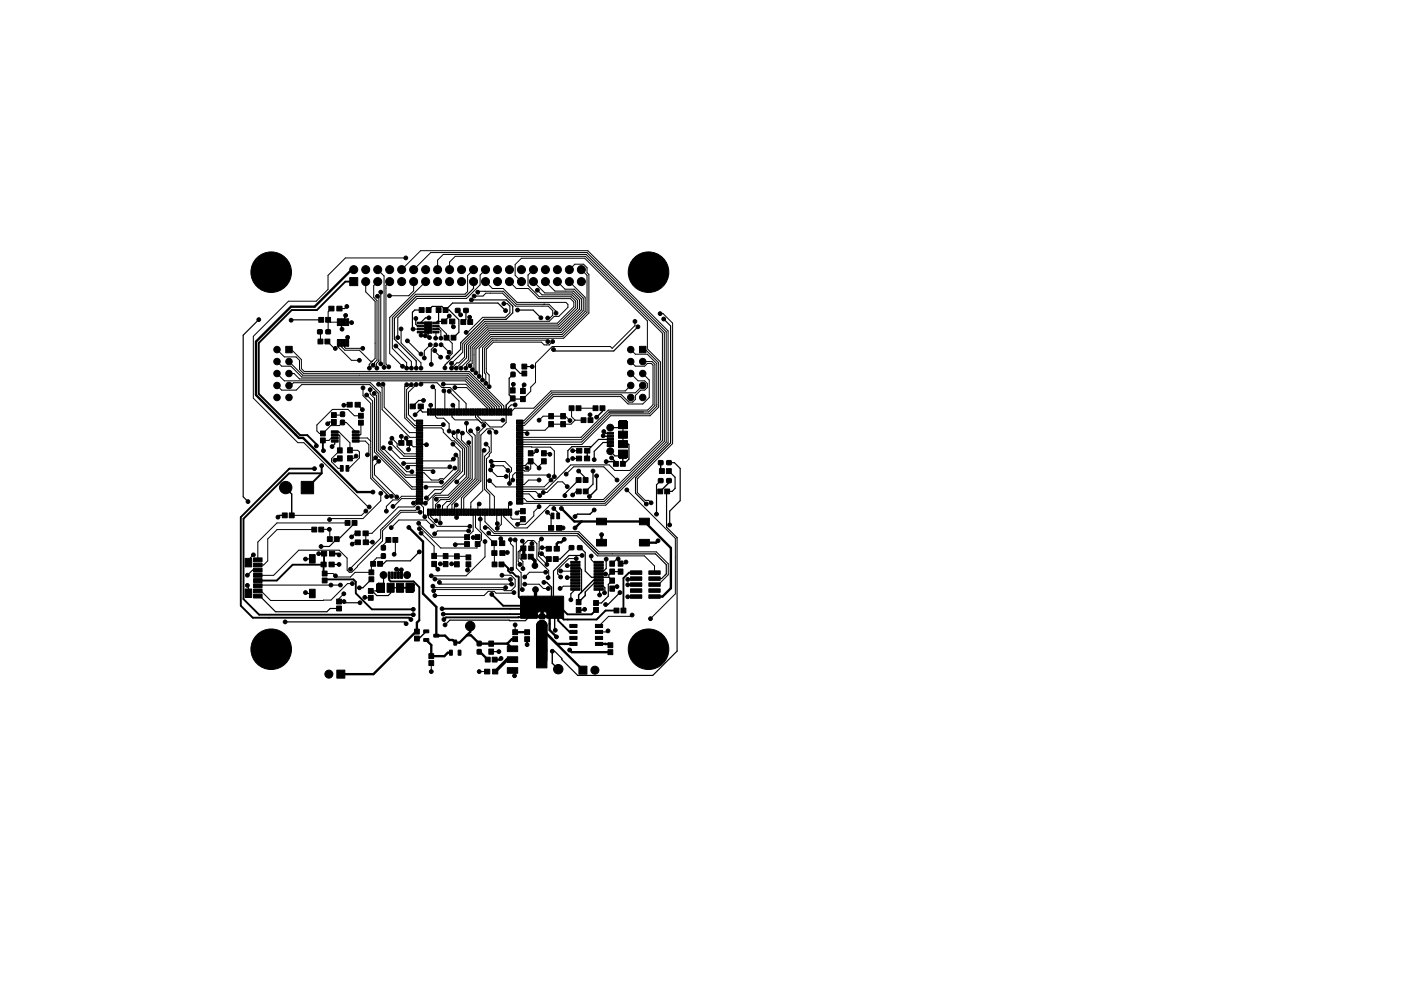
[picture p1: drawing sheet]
<svg xmlns="http://www.w3.org/2000/svg" width="297mm" height="210mm" viewBox="0 0 297 210" stroke-linecap="round" stroke-linejoin="round" font-family="sans-serif">
<g fill="none" stroke="#000" stroke-width=".21">
<path d="M77.5 59.7v2.2l2 2v12.1l-1.2 1.3v.8M80.1 59.7l-.9 .9v2.5l.7 .7v12.6l-.8 1.1M80.1 57.2l1.3 1.4v19.3M82.6 59.7l-.8 .8v16.7l.6 .6M85.2 57.2l4-4h35.4l17 17v23.8l-13.2 13.2h-11.8l-4.8 4.8h-2.6l-2.4-2.4v-.9M86 54.7h-12.8l-3.6 3.7v3l-2.6 2.5h-5.8l-7.5 7.5v13.1l9.5 9.4h1.2l13.7 13.7h.2M87.7 57.2l3.6-3.6h33.2l16.7 16.8v23.4l-12.9 13h-18.1M87.7 59.7v2l-1 1h-4.1M90.2 59.7l-7.6 7.7v7.6l2.7 2.7M92.8 57.2v-2l1.2-1.2h30.3l16.6 16.5v23.1l-12.8 12.8h-16.4l-.6-.6h-.9M95.3 57.2v-1.6l1.2-1.2h27.6l16.4 16.3v22.8l-12.6 12.5h-14.5l-1.2-1.2h-2M100.4 57.2l-1.3 1.3v3.4l-.5 .5h-10.5l-4.9 5v6.5l3 3v1.2"/>
<path d="M102.9 57.2l-1.1 1.2v2l-2.9 2.9h-10.5l-4.1 4.1v4.2M102.9 59.7l1.5 1.5h2.3l2.9 3h10.4l.4 .4v.6l-1.9 1.9h-1l-1.1 1.1h-13.6l-4.7 4.7v1.8l-2.4 2.4M108 59.7l1.5 1.5h2.5l2.2 2.2h6.7l.8 .7v1l-3.5 3.5h-15.2l-4.5 4.4v2.8l-1.2 1.2h-.4l-1.2 1.1M110.6 59.7l-1.4-1.3v-2.3l1.4-1.3h13.4l13.3 13.3v5.8M113.1 59.7l2.4 2.5h5.9l1.5 1.4v2l-4.2 4.2h-15.2l-3.8 3.7v3l-.8 .8v.7l-.1 .1M113.1 57.2l-1.1 1.2v2.2l2.3 2.4h6.8l1 .9v1.3l-3.8 3.8h-15.2l-4.2 4.2v2.7l-2.2 2.2M115.6 59.7l2.1 2.1h3.9l1.7 1.6v2.3l-4.5 4.5h-15.2l-3.5 3.5v3.4l-.5 .5M118.2 59.7l1.6 1.7h2l1.9 1.9v2.6l-4.7 4.7h-15.2l-3.3 3.3v4.2l-.3 .3M120.7 59.7l3.4 3.4v3l-4.9 4.9h-15.2l-3.1 3v5.1M120.7 57.2l1.2-1.1h1.8l.8 .7v1l.4 .4v8.2l-5.4 5.4h-15.2l-2 2v6.8M123.3 57.2l1.2 1.2v7.8l-5.2 5.2h-15.2l-2.5 2.5v6M58.7 74.2l1.6 1.5h2.5l.7 .7v2l.8 .8h35l7 7v1.2"/>
<path d="M58.7 76.7l1 1h2l2.3 2.3h35l6.3 6.3v1.1M58.7 79.2l1.6 1.6h38.4l5.6 5.6v1M61.3 79.2h1l1.2 1.2h35.3l6 6v1M61.3 74.2h.5l2.1 2.1v1.9l.6 .6h35l7.3 7.3v1.3M61.3 76.7l2.9 2.9h35l6.6 6.7v1.1M67.8 70.4l.1 .1v2M69.4 72.5l1.5 1.4h.2M69.6 67.9l.5 .5h1.6M70.3 65.5l-.7 .7v4.2M71.7 72.8v.9l2.8 2.7h1.7M72.4 72.8v.8l.7 .7h3.1l2.3 2.3h.4M73 72.8v.9l.3 .2h3.6"/>
<path d="M80 62.9l.3 .3v13.4l-.5 .5 .1 1M80.7 62v15.2M83.9 73.4l3.3 3.3v1.4M85 69.8v3l4.2 4.2v1.1M86.4 72.3l2.9 2.8M87.6 69.8h1.5M87.6 69.8h.1M88.3 78.1h.1M89.1 70.5l.2 .1v.5M91.2 73.1l-1.2 1.3v1.6M92.2 74.4l1.2 1.4M92.4 73.1l-1 1v3.2"/>
<path d="M92.4 70.5v1.2M92.4 69.8l.5-.2 .6 .6v1.5M92.4 69.2h.6l1.7 1.7v.7l1.2 1.2v2.2l-.8 .8M93.5 73.1l1.7 1.6M95 75.8h.2M95.7 78.1h.1M100.5 62.8h1.9l.6-.6h3.5l2.8 2.8h6.9l1 .9v1l-.6 .6h-.5M101.3 62l.2-.2h5.2l2.8 2.8h6.9l1.5 1.5v.3M101.6 79.9h.1M106.8 64.4h.8l.5 .6v1.4l-1 .9h-4.8l-3.2 3.2h-.3M113.9 61.6l1 1h6.4l1.2 1.2v1.6l-4 4h-15.2l-4 4v3l-1.6 1.5v.2M116.1 72.5l-.3-.3h-11.3l-1.8 1.7v5.2l.3 .3v1.9"/>
<path d="M117.2 72.5l-.7 .7h-1.1l-.6-.6h-10.2l-1.5 1.5v4.8l.6 .7v2.4M133.7 79.2l1.6 1.6h1.4l.6 .6v.8l-.6 .6h-.8l-1.2 1.1v.8l-.6 .6h-.8l-1.5-1.6h-14.6l-6.1 6.1h-.9M133.7 74.2l1 1h2.6l2 1.9v9.1l-1.6 1.6h-8.4l-6 6h-13.1M133.7 76.7l1 1h2l.6-.6M134.6 68.2v.9l-4.8 4.8-.4-.4h-12.3l-3.6 3.6v4l-1 1v.9l-1.6 1.7M136.3 74.2h.5l2.9 2.8v9.4l-1.9 1.8h-8.3l-6.1 6.1h-13.2M136.3 79.2l1.4 1.4v3.7l-1.4 1.4h-3.1l-1.6-1.6h-14.3l-6.1 6.2h-1M136.3 76.7h2l.6 .6v8.7l-1.4 1.4h-8.4l-5.9 5.9h-13M137.3 74l2.8 2.8v16.5l-6.6 6.5h-3.1l-1.2-1.2h-8.2l-5.1 5.2h-5.7M137.3 77.1h.8l.4 .4v8.4l-1.2 1.1h-8.3l-5.8 5.8h-13M137.3 77.1h.1M140 66.5h.6l2 2.1v25.5l-7.5 7.5v2.9l1.7 1.7h.7l.5 .5"/>
<path d="M58.7 81.8l1 1h3.1l1.2-1.2h14.4l1.8 1.8v12.1l5.8 5.8h2.9M61.3 81.8h.3l.6-.6h16.4l2 2v12.1l5.5 5.5h2.8M71 91.6h.9l2.3 2.4v1.5h1.7l.3 .4v1.3l-2.2 2.1h-.3M71 92.3h.9l.1 .2v3.1l-1.7 1.7v.7l1.4 1.4h.8M71 92.9h-.7l-.6 .5h-1.2M72.6 87.9l-.2 .2h-1.6M73 85.9h1.1M75.4 92.9h2.5l.7 .7M75.4 93.6h2l.8 .7v1.9l-.3 .3M75.5 96.8l-.5 .4h-.8M75.8 85.9l1 1M76.5 89.7v2.4l-.1 .2h-1"/>
<path d="M76.5 88.2h-1.4l-1.3-1.3h-3.3l-3.3 3.3v1.2l.5 .6h.8l1.6-1.7h1.9l.6-.7h.8l2 2M77 82.3v1.6l1.6 1.7v15.9l3.4 3.4v.5M77.7 83.8l1.3 1.3v16.2l4 4M78.5 82.7v.9l.9 .9v11.4l7.9 7.9h1.6M79.3 83.5l.5 .4v11.8l7.6 7.6M79.6 97.1l-.6 .6M80.3 81.5l.7 .8v4.6l5.9 5.9h2M80.3 97.9l-.9 .9v1.9l4.7 4.7M81.2 81.5l.2 .3v4.6l5.4 5.4M81.3 95v.2l4.9 4.9h1.1M82.7 95.1l2.2 2.2h4M82.8 93.9l2.8 2.9h3.3"/>
<path d="M83.1 93l1.1 1.1v.6l1.6 1.6h3.1M85.1 92.6v1.4M86.2 81.6l-.4 .4v6.7l2.1 2.1h5.7l.4 .4v.5l1.8 1.8h.5l1.8 1.8v4.7l-4.7 4.7h-1.1l-2.1 2.1M86.9 91.8h2M86.9 91.8h-.1M87.2 81.6l-1 1v5.9l1.8 1.8h5.8l.2-.2M88.3 81.6l-1.7 1.6v4.8l1.3 1.3h1M88.9 99.8h2.6l.3 .3M88.9 94.8h-1.3l-.8-.8v1.2l-.2 .2M88.9 98.3h-3.3M88.9 98.8h-2.1l-.4 .4M89.2 81.5l.3-.3h3.2l1 1h1.7l3.4 3.4v1.8"/>
<path d="M91.3 86h.1M91.3 86v1.4M91.7 82.1l.6 .5v4.4M92.3 87.4v1l.4 .3h1.4l1.1 1.2v1.6M94 81.5h4.8l5 5v.9M94.1 82.9l.2 .2v4.3M95.2 83l2.1 2.1v2.3M95.4 99.1l-.3 .2h-6.2M95.8 87.4v1l.7 .7M96 86l.3 .3v1.1M96 94.2l1.5 1.5v4.2l-3.9 4h-1.4l-1.8 1.7M96.1 97.4l-.3 .4h-6.9"/>
<path d="M96.2 91.8l-.3 .2v.6l2.6 2.5v5.5l-1.7 1.6M96.4 99.3l-2.4 2.4-.1-.1h-.6l-.3 .2h-1.5l-1.6-1.5h-1M96.4 82.2h2.6l4.3 4.4v.8M96.6 89.1h4.8l.7 .7M96.7 96.5l.4 .5v2.8l-3.5 3.5-3.3 .1M97.1 91.5h-.2v1.5l2 2v6.2l-3.9 3.9h-2.6l-.6 .5v3.1M98 91.9l-.2 .2v1.2l1.5 1.5v6.6l-4.3 4.2h-2.2l-.3 .3M98.9 89.8v1.7l1.2 1.3v8.8l-4.7 4.8h-.7l-.9 .9v1.4M99.4 93.9v.4l.3 .3v6.9l-4.5 4.5h-1.8l-1.1 1.1v1.6M99.8 91.4l.9 1v9.2l-5.9 5.9v1.2M100.8 87.4v1.1l1.3 1.3M101.3 87.4v1l.8 .7h4.5"/>
<path d="M101.3 91h-.2v10.7l-5.3 5.4v1.6M102.3 80.6h.1M102.6 90.3v.4l-1 1v10.2l-3.8 3.7v3.1M102.7 95.5l-.3 .3v8.3l-2.6 2.5v2.1M103 94.2l.7 .7v.9l-1 1v7l1.1 1.1v3.1M103.8 91.7l.3 .4v3.9l-.4 .4v.4l-.6 .5v6.4l1.7 1.6v3.4M104 99.7l1.4 1.4h1.9M104.1 97.9h3l1.4 1.4v.7l-.5 .4v2.2M104.3 87.4h.1M104.4 98.8h2.3l1 1M105.2 91.7l-.7-.7h-1.2l-1.3 1.3v9.8l-3.7 3.6v3M107.3 86.1v3.6l-.9 .9h-2.5l-1-1h-.6l-.2 .2"/>
<path d="M109.2 85.9h-.8l-.6 .6v.9M110.2 99.3h1.6M110.2 94.8l6.5 .1 .8 .8v5.4M111.8 92l-.2-.2h-1.4v.5M114.3 89.1l.8-.8h4.8l.9 .9M115.3 96.2h1.1l.2 .2M115.3 97.9l-1 1v.4l-1.4-1.4h-.4v1.6l-.5 .4-1.8-.1M121.2 86.6v1.8l.7 .7M121.9 89.1h1.8M121.9 89.1l-.8 .9h-4.3l-1.3 1.3h-5.3M122.7 86.6h3.6M131.1 96.7v-1.2h1.9v1.2"/>
<path d="M131.1 96.7v.1M131.1 89.7v1.2h1.9v-1.2M131.1 96.8h.1M131.1 89.7h.1M131.1 96.8v.1M131.1 96.9h.1M131.1 89.6h.1M131.2 89.5l-.1 .1M131.2 96.9v.1M131.2 89.5h.1M131.2 97h.1M131.2 89.4v.1"/>
<path d="M131.3 97v.1M131.3 89.4h-.1M131.3 89.4h.1M131.3 97.1h.1M131.3 97.1l.1 .1M131.3 89.3v.1M131.4 89.3h-.1M131.4 97.2h.1M131.4 89.3h.1M131.5 97.2h.1M131.5 89.3h-.1M131.5 89.3h.1"/>
<path d="M131.6 97.2h.1M131.6 89.3h-.1M131.6 97.2h1M131.6 89.3h.1M132.6 89.3h.1M132.6 89.3h-1M132.6 97.2h.1M132.7 97.2h-.1M132.7 89.3h.1M132.7 97.2h.1M132.8 97.2h-.1M132.8 89.3h.1"/>
<path d="M132.8 97.1v.1M132.8 97.1h.1M132.8 89.3l.1 .1M132.9 97.1h-.1M132.9 89.4h.1M132.9 97.1h.1M132.9 97v.1M132.9 97h.1M132.9 89.4l.1 .1M133 97h-.1M133 89.5h.1M133 97h.1"/>
<path d="M133 96.9h.1M133 89.5v.1M133 89.6h.1M133 89.6v.1M133 96.8v.1M133 89.7h.1M133 96.8h.1M133 96.7v.1M133.7 81.8l-1.1 1.1h-15.8l-3.6 3.7h-4.1l-.8 .8M136.3 81.8l-1.6 1.5h-17.7l-5.9 6h-.9M66.6 112.4h-7.9l-1.9 1.9v4.7l-.9 .9h-1.2M68.1 112.4h1.8v2"/>
<path d="M73.7 110.9h-15l-4 4.1v3.8M75.8 113.2h-.5l-.8 .7M75.9 115.1h-.8l-.4 .3M77.6 108.4l-.9 .9h-14.9M80.7 104.7v1.6l-3.7 3.7h-6.9l-.2 .2M81.3 118l-.4 .4h-1l-.8 .7v.5l-.4 .4v1.4h-3.4l-1 1h-2.9l-.8-.7h-1.8M82.4 114.5l-1.1 1.1v.6M83.8 114.5v2.8l-.2 .3M87.4 103.3h1.5M87.4 103.3h.1M88.6 107.8l-.5 .5h-3.2l-4.2 4.1v1.8l-6.4 6.4v.2M88.9 106.3h-.8l-.4 .5"/>
<path d="M88.9 105.3h-3.7l-.8 .8h-1.1l-1.4 1.3v1.1M88.9 105.8h-3.8l-1.6 1.6h-.2M89.1 108.7h-4.1l-3.9 3.9v2.2l-6.5 6.6h-.5l-.5-.4v-2.6l-1.7-1.7h-8.5l-5.4 5.4h-3.3M89.3 113.1l2.7 2.8v2.1h7.1l.2 .3M90.1 109.6l-.3-.2v-1.8l-.9-.8h-.4l-.7 .8h-3.3l-5.6 5.6h-1.4l.1 1.9 1.4-.1M90.8 108.7v1.1l1.9 1.9h6.9M91.3 108.7v.9l.9 .9M91.6 111.6l-1.3-1.3h-5.7l-1.7 1.7M92.2 110.5h.1M92.5 110.5h-.3M93 107.4l-.2 .2v1.1M93.3 108.8v2.2"/>
<path d="M93.6 102.3h-4.7M96.7 107.1l-.4 .5v1.1M96.8 108.7v1.1M99.4 112.6h-6.6l-.7 .7M99.8 107.5h.1M100.3 108.7v4l-1.3 1.3h-7.3l-2.9-3M100.8 108.7v3.2l1.3 1.2v1.5l-1 1v.7h-7.7l-4.1-4.1h-.4M101.6 106.9l-.3 .3v1.5M101.8 108.7v3.6l3 2.9v4.5M102.8 108.7v2l2.1 2.1h17.8l4.3 4.3h12.2l2.5 2.5v2.3l-2.1 2.1h-.8M102.8 114.9v3.2l-4 4.1h-7.4M102.9 111.9h.6l1.3 1.3h17.7l4.3 4.3"/>
<path d="M103.6 113.1l.5 .5 18.3 .1 4.2 4.2h10l2.2 2.2v1.4M103.8 102l1.3 1.3h4.4M104.8 119.7h.1M105.3 108.7v2.3l.1 .1M106.3 109.3v1.9l-.9 .9M107.6 117.2h-1l-.1 .1M108 102.6h.1M108.2 106.8l-.4 .4v1.5M108.2 114.5v.8l.6 .6v4.5l-.3 .4M108.3 108.7v1.1l.3 .4h2.3l-1.1 1M108.7 101.6v.1M109.2 114.5l.3 .3v5.7l1 1v3.3l.2 .3"/>
<path d="M110.2 104.3h3.4l.8 .9M110.2 100.3h-1l-.5 .5v1M110.2 100.8h6l.2 .1M110.7 114.8l.2 .2v1.3M110.9 116.3l-.7 .7v1.5l.7 .6v1.5M110.9 115.6l1-.9h1.3l.6 .6v3.3l2.5 2.5v1.3l-.1 .1M110.9 116.3h-.3l-.7 .8v2l.3 .4M114.3 116.5h.1M114.3 101.8h-2.2l-1 1h-.9M114.3 107.5l-1.1 1.1v.8l-1.8 1.8h-1.7M114.8 114.4l-.5 .5-.1 3.1 1.8 1.8M116.8 101.8l-1.4 1.5h-5.2"/>
<path d="M120 100.6l1.6-1.6h6.4l2.8 2.8M120.3 103.2l-1-1h-1.1l-2.2 2.3h-.8M122 119.9l-1.7 .1M122.2 118.5h-1.6l-2.4 2.4v.9l.7 .6M125.3 118v.7l.6 .6M132.9 103.9l10.3 10.3v11.8l-5.3 5.3M72.2 124.1h-18.1M72.9 126l-1 1v.6M74.7 123.8h-1l-3.5 3.5-12.8 .1-2.2-2.2M79.8 125.2h.1M79.8 124.2v1M79.8 125.2l.1 .1"/>
<path d="M79.8 124.2h.1M79.9 125.3h.1M79.9 124.1l-.1 .1M79.9 124.1h.1M79.9 125.4h.1M79.9 124v.1M79.9 124h.1M79.9 125.5h.1M80 125.5h.1M80 123.9l-.1 .1M80 125.5v.1M80 123.9h.1"/>
<path d="M80 125.6h.1M80 123.8v.1M80.1 125.6h.1M80.1 123.8h-.1M80.1 123.8h.1M80.2 125.6h.1M80.2 123.8h-.1M80.2 125.6v.1M80.2 123.8h.1M80.2 125.7h.1M80.3 125.7h.1M80.3 123.8h-.1"/>
<path d="M80.3 123.8h.1M80.3 123.8h1.2v1.9h-1.2M81.3 123.9h-.2l-1.4 1.5h-1.1M85.1 120.9v1.1M87.3 123.8h-1.2v1.9h1.2M87.3 123.8h.1M87.4 125.7h-.1M87.4 123.8h.1M87.4 125.7h.1M87.4 125.6v.1M87.4 125.6h.1M87.5 125.6h-.1"/>
<path d="M87.5 123.8h.1M87.5 125.6h.1M87.6 125.6h-.1M87.6 123.8h.1M87.6 125.6h.1M87.6 123.9h.1M87.7 125.5l-.1 .1M87.7 125.5h.1M87.7 123.9h.1M87.7 123.9v.1M87.7 125.4v.1M87.7 124h.1"/>
<path d="M87.7 125.4h.1M87.7 124l.1 .1M87.8 125.4h-.1M87.8 125.4h.1M87.8 124.1h.1M87.8 125.3h.1M87.8 124.1v.1M87.8 124.2h.1M87.8 125.2v.1M87.8 125.2h.1M87.8 124.2v1M91.8 124.4l.3 .3h15.1"/>
<path d="M92.2 122.9l16 .1M93.2 123.6l.3 .3h15M106.4 122h1.9l.9 .9v1.6l-.8 .8h-1.5l-.2-.2h-14.5l-.3 .2M109 125.7l-.2 .2h-3.6l-.4-.4h-1.3l-.9 .9h-10.4M109.2 132.6v1.5M111.3 123.9h3l.9 1h1M115.7 121.4h-3.4l-1 1M118.9 121.2h.1M118.9 121.2h3.1M122 124.4h-2.6l-.5 .4h-.2M128.9 133.9l-.2 .2h-1.7M134 130.5l-.3 .3h-4.7l-2 2"/>
<path d="M91.4 140.7v1.8M101.6 142.5h1.7"/>
</g>
<g fill="#000" stroke="#000" stroke-width=".21">
<path d="M60.6 73.5h1.4v1.4h-1.4zM67.4 70h.9v.8h-.9zM67.4 71.9h1.1v1.1h-1.1zM67.6 67.3h1v1.1h-1zM68.9 71.9h1v1.1h-1zM69.1 70h.9v.8h-.9zM69 67.3h1.1v1.1h-1.1zM69.7 65h1.1v1h-1.1zM71.4 65h1.1v1h-1.1zM71.5 72h.5v1.5h-.5zM71.5 67.6h.5v1.5h-.5zM72.2 72h.4v1.5h-.4z"/>
<path d="M72.2 67.6h.4v1.5h-.4zM72.8 72h.5v1.5h-.5zM72.8 67.6h.5v1.5h-.5zM73.5 72h.4v1.5h-.4zM73.5 67.6h.4v1.5h-.4zM74.1 58.9h1.7v1.7h-1.7zM88.5 68.4h1.3v.3h-1.3zM88.5 69h1.3v.3h-1.3zM88.5 69.7h1.3v.3h-1.3zM88.5 70.3h1.3v.3h-1.3zM88.9 65.3h1v1h-1zM90 68.3h1.6v2.4h-1.6z"/>
<path d="M90.4 65.3h1v1h-1zM91.8 70.3h1.3v.3h-1.3zM91.8 69.7h1.3v.3h-1.3zM91.8 69h1.3v.3h-1.3zM91.8 68.4h1.3v.3h-1.3zM92.5 65.3h1v1h-1zM94.2 71.1h1v1h-1zM93.6 67.7h1.1v1h-1.1zM93.9 65.3h1.1v1h-1.1zM95.6 71.1h1.1v1h-1.1zM95.3 67.7h1.1v1h-1.1zM96.6 65.5h.9v.8h-.9z"/>
<path d="M97.7 67.8h1v1h-1zM99.2 67.8h1v1h-1zM98.3 65.5h.9v.8h-.9zM108.4 77.2h.8v1h-.8zM108.4 79h.8v.9h-.8zM110.7 77.3h1v1h-1zM110.7 78.7h1v1.1h-1zM135.6 73.5h1.4v1.4h-1.4zM67.9 92.9h1.1v1.1h-1.1zM67.9 91.4h1.1v1.1h-1.1zM70.3 91.4h1.4v.5h-1.4zM70.3 92.1h1.4v.4h-1.4z"/>
<path d="M70.3 92.7h1.4v.5h-1.4zM70.3 93.4h1.4v.4h-1.4zM70.3 87.5h1v1.1h-1zM70.3 89h1v1.1h-1zM71.6 95h1v1.1h-1zM71.6 96.7h1v1.1h-1zM72.2 98.8h.6v1.2h-.6zM72.2 87.4h.8v.9h-.8zM72.2 89.2h.8v.9h-.8zM73.4 98.8h.6v1.2h-.6zM73.7 95h1v1.1h-1zM73.7 96.7h1v1.1h-1z"/>
<path d="M73.6 85.4h1.1v1h-1.1zM74.7 93.4h1.4v.4h-1.4zM74.7 92.7h1.4v.5h-1.4zM74.7 92.1h1.4v.4h-1.4zM74.7 91.4h1.4v.5h-1.4zM76 87.7h1v1h-1zM76 89.2h1v1h-1zM75.3 85.4h1.1v1h-1.1zM84.5 93.5h1.1v1h-1.1zM86.2 93.5h1.1v1h-1.1zM87 85.7h1.1v1h-1.1zM88.7 85.7h1.1v1h-1.1z"/>
<path d="M88.3 89.1h1.3v.4h-1.3zM88.3 89.6h1.3v.4h-1.3zM88.3 90.1h1.3v.4h-1.3zM88.3 90.6h1.3v.4h-1.3zM88.3 91.1h1.3v.4h-1.3zM88.3 91.6h1.3v.4h-1.3zM88.3 92.1h1.3v.4h-1.3zM88.3 92.6h1.3v.4h-1.3zM88.3 93.1h1.3v.4h-1.3zM88.3 93.6h1.3v.4h-1.3zM88.3 94.1h1.3v.4h-1.3zM88.3 94.6h1.3v.4h-1.3z"/>
<path d="M88.3 95.1h1.3v.4h-1.3zM88.3 95.6h1.3v.4h-1.3zM88.3 96.1h1.3v.4h-1.3zM88.3 96.6h1.3v.4h-1.3zM88.3 97.1h1.3v.4h-1.3zM88.3 97.6h1.3v.4h-1.3zM88.3 98.1h1.3v.4h-1.3zM88.3 98.6h1.3v.4h-1.3zM88.3 99.1h1.3v.4h-1.3zM88.3 99.6h1.3v.4h-1.3zM90.6 86.7h.4v1.4h-.4zM91.1 86.7h.4v1.4h-.4z"/>
<path d="M91.6 86.7h.4v1.4h-.4zM92.1 86.7h.4v1.4h-.4zM92.6 86.7h.4v1.4h-.4zM93.1 86.7h.4v1.4h-.4zM93.6 86.7h.4v1.4h-.4zM94.1 86.7h.4v1.4h-.4zM94.6 86.7h.4v1.4h-.4zM95.1 86.7h.4v1.4h-.4zM95.6 86.7h.4v1.4h-.4zM96.1 86.7h.4v1.4h-.4zM96.6 86.7h.4v1.4h-.4zM97.1 86.7h.4v1.4h-.4z"/>
<path d="M97.6 86.7h.4v1.4h-.4zM98.1 86.7h.4v1.4h-.4zM98.6 86.7h.4v1.4h-.4zM99.1 86.7h.4v1.4h-.4zM99.6 86.7h.4v1.4h-.4zM100.1 86.7h.4v1.4h-.4zM100.6 86.7h.4v1.4h-.4zM101.1 86.7h.4v1.4h-.4zM101.6 86.7h.4v1.4h-.4zM102.1 86.7h.4v1.4h-.4zM102.6 86.7h.4v1.4h-.4zM103.1 86.7h.4v1.4h-.4z"/>
<path d="M103.6 86.7h.4v1.4h-.4zM104.1 86.7h.4v1.4h-.4zM104.6 86.7h.4v1.4h-.4zM105.1 86.7h.4v1.4h-.4zM105.6 86.7h.4v1.4h-.4zM106.1 86.7h.4v1.4h-.4zM106.6 86.7h.4v1.4h-.4zM107.1 86.7h.4v1.4h-.4zM107.6 86.7h.4v1.4h-.4zM108.1 86.7h.4v1.4h-.4zM108.2 84h1v1.1h-1zM108.2 82.3h1v1.1h-1z"/>
<path d="M110.4 84.1h1v1.1h-1zM110.4 82.4h1v1.1h-1zM109.5 99.6h1.4v.4h-1.4zM109.5 99.1h1.4v.4h-1.4zM109.5 98.6h1.4v.4h-1.4zM109.5 98.1h1.4v.4h-1.4zM109.5 97.6h1.4v.4h-1.4zM109.5 97.1h1.4v.4h-1.4zM109.5 96.6h1.4v.4h-1.4zM109.5 96.1h1.4v.4h-1.4zM109.5 95.6h1.4v.4h-1.4zM109.5 95.1h1.4v.4h-1.4z"/>
<path d="M109.5 94.6h1.4v.4h-1.4zM109.5 94.1h1.4v.4h-1.4zM109.5 93.6h1.4v.4h-1.4zM109.5 93.1h1.4v.4h-1.4zM109.5 92.6h1.4v.4h-1.4zM109.5 92.1h1.4v.4h-1.4zM109.5 91.6h1.4v.4h-1.4zM109.5 91.1h1.4v.4h-1.4zM109.5 90.6h1.4v.4h-1.4zM109.5 90.1h1.4v.4h-1.4zM109.5 89.6h1.4v.4h-1.4zM109.5 89.1h1.4v.4h-1.4z"/>
<path d="M112 97.3h1v1.1h-1zM112 95.6h1v1.1h-1zM114.8 97.3h1v1.1h-1zM114.8 95.6h1v1.1h-1zM116.3 87.7h1v1.1h-1zM116.3 89.4h1v1.1h-1zM118.9 87.7h1v1.1h-1zM118.9 89.4h1v1.1h-1zM120.7 86.1h1v1h-1zM122.3 95.1h1.1v1h-1.1zM122.1 86.1h1.1v1h-1.1zM122.2 96.8h1.1v1h-1.1z"/>
<path d="M124 95.1h1.1v1h-1.1zM123.2 88.6h1v1.1h-1zM123.9 96.8h1.1v1h-1.1zM124.7 88.6h1v1.1h-1zM125.7 86.1h1.1v1h-1.1zM127.2 86.1h1.1v1h-1.1zM128.7 94.3h1.4v.4h-1.4zM128.7 93.7h1.4v.4h-1.4zM128.7 93h1.4v.4h-1.4zM128.7 92.4h1.4v.4h-1.4zM128.7 91.7h1.4v.4h-1.4zM130.1 97.9h1v1h-1z"/>
<path d="M131.5 97.9h1.1v1h-1.1zM131.3 89.4l.3-.1 1.3 .1 .1 .3v1.2h-1.9v-1.2zM131.1 95.5h1.9l-.1 1.5-.3 .2-1.3-.1-.2-.3zM131.1 93.5h1.9v1.5h-1.9zM131.1 91.5h1.9v1.5h-1.9zM139.6 97.8h.9v.8h-.9zM141.4 97.8h.9v.8h-.9zM53.8 118.4h1.8v.8h-1.8zM59.9 108.8h1v1.1h-1zM61.3 108.8h1.1v1.1h-1.1zM65.6 117.7h1.2v1.8h-1.2zM66.1 111.8h1.1v1.1h-1.1z"/>
<path d="M63.9 102.1h2.6v2.7h-2.6zM67.6 111.8h1v1.1h-1zM68.2 117h1.1v1h-1.1zM69.4 113.9h1v1h-1zM69.9 117h1.1v1h-1.1zM70.9 113.9h1v1h-1zM73.2 110.4h1v1.1h-1zM74.6 110.4h1.1v1.1h-1.1zM75.3 112.7h1.1v1h-1.1zM75.3 114.6h1.1v1h-1.1zM77 112.7h1.1v1h-1.1zM77 114.6h1.1v1h-1.1z"/>
<path d="M80.9 115.8h.8v.9h-.8zM80.9 117.5h.8v.9h-.8zM81.8 114h1.1v1.1h-1.1zM83.3 114h1v1.1h-1zM88.3 100.1h1.3v.4h-1.3zM88.3 100.6h1.3v.4h-1.3zM88.3 101.1h1.3v.4h-1.3zM88.3 101.6h1.3v.4h-1.3zM88.3 102.1h1.3v.4h-1.3zM88.3 102.6h1.3v.4h-1.3zM88.3 103.1h1.3v.4h-1.3zM88.3 103.6h1.3v.4h-1.3z"/>
<path d="M88.3 104.1h1.3v.4h-1.3zM88.3 104.6h1.3v.4h-1.3zM88.3 105.1h1.3v.4h-1.3zM88.3 105.6h1.3v.4h-1.3zM88.3 106.1h1.3v.4h-1.3zM88.3 106.6h1.3v.4h-1.3zM90.6 108h.4v1.3h-.4zM91.1 108h.4v1.3h-.4zM91.6 108h.4v1.3h-.4zM92.1 108h.4v1.3h-.4zM91.5 117.4h1v1.1h-1zM92.6 108h.4v1.3h-.4z"/>
<path d="M93.1 108h.4v1.3h-.4zM93.6 108h.4v1.3h-.4zM94.1 108h.4v1.3h-.4zM94.6 108h.4v1.3h-.4zM94 117.4h1v1.1h-1zM95.1 108h.4v1.3h-.4zM95.6 108h.4v1.3h-.4zM96.1 108h.4v1.3h-.4zM96.6 108h.4v1.3h-.4zM97.1 108h.4v1.3h-.4zM96.4 117.5h1v1.1h-1zM97.6 108h.4v1.3h-.4z"/>
<path d="M98.1 108h.4v1.3h-.4zM98.5 113.4h1v1.1h-1zM98.5 114.9h1v1.1h-1zM98.6 108h.4v1.3h-.4zM99.1 108h.4v1.3h-.4zM99.6 108h.4v1.3h-.4zM98.8 117.7h1v1.1h-1zM100.1 108h.4v1.3h-.4zM100.6 108h.4v1.3h-.4zM101.1 108h.4v1.3h-.4zM101.6 108h.4v1.3h-.4zM100.8 114.9h1v1h-1z"/>
<path d="M100.8 113.4h1v1.1h-1zM102.1 108h.4v1.3h-.4zM102.6 108h.4v1.3h-.4zM103.1 108h.4v1.3h-.4zM103.6 108h.4v1.3h-.4zM104.1 108h.4v1.3h-.4zM104.6 108h.4v1.3h-.4zM105.1 108h.4v1.3h-.4zM104.2 114.7h1.1v1h-1.1zM104.3 116.8h1.1v1h-1.1zM104.3 119.2h1.1v1.1h-1.1zM105.6 108h.4v1.3h-.4z"/>
<path d="M106.1 108h.4v1.3h-.4zM106.6 108h.4v1.3h-.4zM105.8 119.2h1v1.1h-1zM105.9 114.7h1.1v1h-1.1zM106 116.8h1.1v1h-1.1zM107.1 108h.4v1.3h-.4zM107.6 108h.4v1.3h-.4zM108.1 108h.4v1.3h-.4zM110.4 109.6h1v1.1h-1zM110.4 107.9h1v1.1h-1zM110.5 117.6h1.1v1h-1.1zM109.5 106.6h1.4v.4h-1.4z"/>
<path d="M109.5 106.1h1.4v.4h-1.4zM109.5 105.6h1.4v.4h-1.4zM109.5 105.1h1.4v.4h-1.4zM109.5 104.6h1.4v.4h-1.4zM109.5 104.1h1.4v.4h-1.4zM109.5 103.6h1.4v.4h-1.4zM109.5 103.1h1.4v.4h-1.4zM109.5 102.6h1.4v.4h-1.4zM109.5 102.1h1.4v.4h-1.4zM109.5 101.6h1.4v.4h-1.4zM109.5 101.1h1.4v.4h-1.4zM109.5 100.6h1.4v.4h-1.4z"/>
<path d="M109.5 100.1h1.4v.4h-1.4zM110.4 115.8h1.1v1h-1.1zM112 117.6h1v1h-1zM112.1 115.8h1.1v1h-1.1zM115.8 115.9h1.1v1h-1.1zM116.3 111.5h1.1v1h-1.1zM116.8 108.9h.6v1.2h-.6zM115.8 118.1h1.1v1h-1.1zM117.5 115.9h1.1v1h-1.1zM118 111.5h1.1v1h-1.1zM118 108.9h.6v1.2h-.6zM117.3 118.1h1v1h-1z"/>
<path d="M120.7 115.8h.9v.8h-.9zM121 119.1h2v.4h-2zM121 119.7h2v.4l-2 .1zM122.2 101.3h1v1.1h-1zM122.2 103.8h1v1h-1zM122.5 115.8h.9v.8h-.9zM123.6 101.3h1.1v1.1h-1.1zM123.7 103.8h1v1h-1zM126.5 109.9h2.1v1.4h-2.1zM126.5 114.4h2.1v1.4h-2.1zM125.9 119.1h2v.4h-2zM129.3 119h1v1.1h-1z"/>
<path d="M131.1 119h1v1.1h-1zM135.6 114.4h2.1v1.4h-2.1zM135.6 109.9h2.1v1.4h-2.1zM139.5 103.8h1v1h-1zM139.6 101.6h.9v.8h-.9zM139.8 99.4h1.1v1.1h-1.1zM140.9 103.8h1.1v1h-1.1zM141.3 99.4h1v1.1h-1zM141.4 101.6h.9v.8h-.9zM52 125h1.4v1.8h-1.4zM52 118.5h1.4v1.8h-1.4zM53.8 126.1h1.8v.8h-1.8z"/>
<path d="M53.8 125h1.8v.8h-1.8zM53.8 123.9h1.8v.8h-1.8zM53.8 122.8h1.8v.8h-1.8zM53.8 121.7h1.8v.8h-1.8zM53.8 120.6h1.8v.8h-1.8zM53.8 119.5h1.8v.8h-1.8zM65.6 125h1.2v1.8h-1.2zM68.1 119.3h1.1v1h-1.1zM68.3 121.2h1v1h-1zM68.3 122.6h1v1.1h-1zM69.8 119.3h1.1v1h-1.1zM71.4 127.1h1v1h-1z"/>
<path d="M71.4 128.6h1v1h-1zM78.1 124.9h1v1h-1zM78.1 126.3h1v1.1h-1zM78.2 120.9h1.1v1.1h-1.1zM78.2 122.4h1.1v1h-1.1zM78.6 119.1h1v1h-1zM80.1 119.1h1v1h-1zM80 123.9l.3-.1h1.2v1.9h-1.2l-.3-.2-.2-1.3zM82.1 123.8h1.5v1.9h-1.5zM82.3 121.4h.4v1.3h-.4zM83 121.4h.4v1.3h-.4zM83.6 121.4h.4v1.3h-.4z"/>
<path d="M84.1 123.8h1.5v1.9h-1.5zM84.3 121.4h.4v1.3h-.4zM84.9 121.4h.4v1.3h-.4zM86.1 123.8h1.3l.3 .1 .1 1.3-.2 .4-1.5 .1zM87.9 135h1v1h-1zM87.9 133.5h1v1h-1zM89.9 133.7h1v.5l-1 .1zM89.9 135.5h1v.5l-1 .1zM90.9 138.7h1.1v1h-1.1zM92 134.6h1v.5l-1 .1zM91.5 119.1h1v1.1h-1zM94 119.1h1v1.1h-1z"/>
<path d="M95.3 138h.6v1h-.6zM96.2 135.8h.6v1.1l-.6-.1zM97.2 138h.5v1h-.6zM96.4 119.2h1v1.1h-1zM98.8 119.2h1v1h-1zM101.2 137.8h.8v.9h-.8zM101.2 136.1h.8v.9h-.8zM103.6 136h1v1.1h-1zM103.6 137.7h1v1.1h-1zM107.6 139.3h2.2v1.2h-2.2zM107.6 137h2.2v1.2h-2.2zM108.7 133.6h1v1.1h-1z"/>
<path d="M108.7 135.1h1v1h-1zM111.2 133.6h1.1v1.1h-1.1zM111.2 135.1h1.1v1h-1.1zM113.8 138.2h2.2v3.5h-2.2zM114.4 131.8h1v1h-1zM114.4 130.3h1v1h-1zM110.4 126.5h9l.1 4.6-3.4 .1-1.1-.2-1.2 .2h-3.4v-.7l5.5 .1 .1-.4-.3-.4h-.5v.7h-.5v-.7h-.3l-.4 .2-.1 .5h-3.5zM120.8 132.5h1.5v.6h-1.5zM120.8 133.7h1.5v.7h-1.5zM120.8 135h1.5v.7h-1.5zM120.8 136.3h1.5v.6h-1.5zM121 120.4h2v.4h-2z"/>
<path d="M121 121h2v.4h-2zM121 121.6h2v.4l-2 .1zM121 122.3h2v.4h-2zM121 122.9h2v.4h-2zM121 123.6h2v.4h-2zM121 124.2h2v.4h-2zM121 124.8h2v.4h-2zM122.2 127.2h1v1.1h-1zM122.2 128.9h1v1.1h-1zM126.2 136.3h1.6v.6h-1.6zM126.2 135h1.6v.7h-1.6zM126.2 133.7h1.6v.7h-1.6z"/>
<path d="M126.2 132.5h1.6v.6h-1.6zM125.9 128.9h1v1h-1zM125.9 127.4h1v1.1h-1zM125.9 124.8h2v.4h-2zM125.9 124.2h2v.4h-2zM125.9 123.6h2v.4h-2zM125.9 122.9h2v.4h-2zM125.9 122.3h2v.4h-2zM125.9 121.6h2v.5h-2zM125.9 121h2v.4h-2zM125.9 120.4h2v.4h-2zM125.9 119.7h2v.4l-2 .1z"/>
<path d="M128.9 136.4h1v1h-1zM128.9 137.9h1v1h-1zM129.3 120.7h1v1.1h-1zM129.3 122.6h1v1.1h-1zM129.3 124.3h1v1.1h-1zM131.1 120.7h1v1.1h-1zM130.2 129h1v1h-1zM131.7 129h1v1h-1zM133.7 121.1h2.4v.8h-2.4zM133.7 122.4h2.4v.7h-2.4zM133.7 123.7h2.4v.7h-2.4zM133.7 124.9h2.4v.8h-2.4z"/>
<path d="M133.7 126.2h2.4v.7h-2.4zM137.6 121.1h2.4v.8h-2.4zM137.6 122.4h2.4v.7h-2.4zM137.6 123.7h2.4v.7h-2.4zM137.6 124.9h2.4v.8h-2.4zM137.6 126.2h2.4v.7h-2.4zM71.4 142.2h1.7v1.7h-1.7zM90.9 140.2h1.1v1h-1.1zM102.9 139.4h1v1.1h-1zM102.7 142h1.1v1h-1.1zM104.4 139.4h1v1.1h-1zM104.4 142h1.1v1h-1.1z"/>
<path d="M107.6 141.6h2.2v1.2h-2.2zM122.7 141.3h1.7v1.7h-1.7z"/>
<circle cx="54.3" cy="57.7" r=".45"/>
<circle cx="55.2" cy="55.5" r=".45"/>
<circle cx="57.5" cy="57.7" r="4.3"/>
<circle cx="57.5" cy="54.5" r=".45"/>
<circle cx="59.8" cy="55.5" r=".45"/>
<circle cx="60.7" cy="57.7" r=".45"/>
<circle cx="75" cy="57.2" r=".85"/>
<circle cx="77.5" cy="57.2" r=".85"/>
<circle cx="77.5" cy="59.7" r=".85"/>
<circle cx="80.1" cy="57.2" r=".85"/>
<circle cx="80.1" cy="59.7" r=".85"/>
<circle cx="82.6" cy="57.2" r=".85"/>
<circle cx="82.6" cy="59.7" r=".85"/>
<circle cx="85.2" cy="57.2" r=".85"/>
<circle cx="85.2" cy="59.7" r=".85"/>
<circle cx="86" cy="54.7" r=".4"/>
<circle cx="87.7" cy="57.2" r=".85"/>
<circle cx="87.7" cy="59.7" r=".85"/>
<circle cx="90.2" cy="57.2" r=".85"/>
<circle cx="90.2" cy="59.7" r=".85"/>
<circle cx="92.8" cy="57.2" r=".85"/>
<circle cx="92.8" cy="59.7" r=".85"/>
<circle cx="95.3" cy="57.2" r=".85"/>
<circle cx="95.3" cy="59.7" r=".85"/>
<circle cx="97.9" cy="59.7" r=".85"/>
<circle cx="97.9" cy="57.2" r=".85"/>
<circle cx="100.4" cy="59.7" r=".85"/>
<circle cx="100.4" cy="57.2" r=".85"/>
<circle cx="102.9" cy="59.7" r=".85"/>
<circle cx="102.9" cy="57.2" r=".85"/>
<circle cx="105.5" cy="57.2" r=".85"/>
<circle cx="105.5" cy="59.7" r=".85"/>
<circle cx="108" cy="57.2" r=".85"/>
<circle cx="108" cy="59.7" r=".85"/>
<circle cx="110.6" cy="57.2" r=".85"/>
<circle cx="110.6" cy="59.7" r=".85"/>
<circle cx="113.1" cy="57.2" r=".85"/>
<circle cx="113.1" cy="59.7" r=".85"/>
<circle cx="115.6" cy="59.7" r=".85"/>
<circle cx="115.6" cy="57.2" r=".85"/>
<circle cx="118.2" cy="57.2" r=".85"/>
<circle cx="118.2" cy="59.7" r=".85"/>
<circle cx="120.7" cy="59.7" r=".85"/>
<circle cx="120.7" cy="57.2" r=".85"/>
<circle cx="123.3" cy="57.2" r=".85"/>
<circle cx="123.3" cy="59.7" r=".85"/>
<circle cx="134.3" cy="57.7" r=".45"/>
<circle cx="135.2" cy="55.5" r=".45"/>
<circle cx="137.5" cy="57.7" r="4.3"/>
<circle cx="137.5" cy="54.5" r=".45"/>
<circle cx="139.8" cy="55.5" r=".45"/>
<circle cx="140.7" cy="57.7" r=".45"/>
<circle cx="54.9" cy="67.8" r=".4"/>
<circle cx="55.2" cy="60" r=".45"/>
<circle cx="57.5" cy="61" r=".45"/>
<circle cx="58.7" cy="74.2" r=".68"/>
<circle cx="58.7" cy="79.2" r=".68"/>
<circle cx="58.7" cy="76.7" r=".68"/>
<circle cx="59.8" cy="60" r=".45"/>
<circle cx="61.3" cy="76.7" r=".68"/>
<circle cx="61.3" cy="79.2" r=".68"/>
<circle cx="61.7" cy="67.9" r=".4"/>
<circle cx="71.1" cy="73.9" r=".4"/>
<circle cx="72.5" cy="69.8" r=".4"/>
<circle cx="73.3" cy="66.9" r=".4"/>
<circle cx="73.5" cy="65" r=".4"/>
<circle cx="73.7" cy="71.6" r=".4"/>
<circle cx="74.5" cy="68.4" r=".4"/>
<circle cx="76.2" cy="76.4" r=".4"/>
<circle cx="76.9" cy="73.9" r=".4"/>
<circle cx="78.3" cy="78.1" r=".4"/>
<circle cx="79.1" cy="77.5" r=".4"/>
<circle cx="79.9" cy="78.1" r=".4"/>
<circle cx="80" cy="62.9" r=".4"/>
<circle cx="80.7" cy="77.2" r=".4"/>
<circle cx="80.7" cy="62" r=".4"/>
<circle cx="81.4" cy="77.9" r=".4"/>
<circle cx="82.4" cy="77.8" r=".4"/>
<circle cx="82.6" cy="62.7" r=".4"/>
<circle cx="83.9" cy="73.4" r=".4"/>
<circle cx="84.3" cy="71.6" r=".4"/>
<circle cx="85" cy="69.8" r=".4"/>
<circle cx="85.3" cy="77.7" r=".4"/>
<circle cx="86.2" cy="78.1" r=".4"/>
<circle cx="86.4" cy="72.3" r=".4"/>
<circle cx="87.2" cy="78.1" r=".4"/>
<circle cx="87.6" cy="69.8" r=".4"/>
<circle cx="88.2" cy="67.6" r=".4"/>
<circle cx="88.2" cy="78.1" r=".4"/>
<circle cx="89.2" cy="78.1" r=".4"/>
<circle cx="89.3" cy="75.1" r=".4"/>
<circle cx="89.3" cy="71.1" r=".4"/>
<circle cx="90" cy="76" r=".4"/>
<circle cx="90.2" cy="71.2" r=".4"/>
<circle cx="90.9" cy="67.4" r=".4"/>
<circle cx="91.1" cy="71.6" r=".4"/>
<circle cx="91.2" cy="73.1" r=".4"/>
<circle cx="91.4" cy="77.3" r=".4"/>
<circle cx="92.2" cy="74.4" r=".4"/>
<circle cx="92.4" cy="71.7" r=".4"/>
<circle cx="92.4" cy="73.1" r=".4"/>
<circle cx="93.4" cy="75.8" r=".4"/>
<circle cx="93.5" cy="71.7" r=".4"/>
<circle cx="93.5" cy="73.1" r=".4"/>
<circle cx="94.3" cy="78.1" r=".4"/>
<circle cx="95" cy="75.8" r=".4"/>
<circle cx="95.2" cy="74.7" r=".4"/>
<circle cx="95.2" cy="67.1" r=".4"/>
<circle cx="95.7" cy="77.1" r=".4"/>
<circle cx="95.7" cy="78.1" r=".4"/>
<circle cx="96.1" cy="69.3" r=".4"/>
<circle cx="96.7" cy="78.1" r=".4"/>
<circle cx="97.7" cy="66.8" r=".4"/>
<circle cx="97.7" cy="78.1" r=".4"/>
<circle cx="98.8" cy="78.1" r=".4"/>
<circle cx="98.8" cy="70.5" r=".4"/>
<circle cx="99.6" cy="67.3" r=".4"/>
<circle cx="99.6" cy="77.6" r=".4"/>
<circle cx="99.9" cy="63.6" r=".4"/>
<circle cx="100.2" cy="78.4" r=".4"/>
<circle cx="100.5" cy="62.8" r=".4"/>
<circle cx="100.9" cy="79.1" r=".4"/>
<circle cx="101.3" cy="62" r=".4"/>
<circle cx="101.6" cy="79.9" r=".4"/>
<circle cx="106.8" cy="64.4" r=".4"/>
<circle cx="107.2" cy="65.9" r=".4"/>
<circle cx="109.7" cy="65.8" r=".4"/>
<circle cx="112.8" cy="77.8" r=".4"/>
<circle cx="113.9" cy="61.6" r=".4"/>
<circle cx="114.7" cy="67.4" r=".4"/>
<circle cx="116.1" cy="67.5" r=".4"/>
<circle cx="116.2" cy="72.5" r=".4"/>
<circle cx="117.2" cy="72.5" r=".4"/>
<circle cx="117.3" cy="74.2" r=".4"/>
<circle cx="117.9" cy="66.4" r=".4"/>
<circle cx="133.7" cy="74.2" r=".68"/>
<circle cx="133.7" cy="79.2" r=".68"/>
<circle cx="133.7" cy="76.7" r=".68"/>
<circle cx="134.6" cy="68.2" r=".4"/>
<circle cx="135.2" cy="60" r=".45"/>
<circle cx="135.3" cy="69.3" r=".4"/>
<circle cx="136.3" cy="76.7" r=".68"/>
<circle cx="136.3" cy="79.2" r=".68"/>
<circle cx="137.5" cy="61" r=".45"/>
<circle cx="139.8" cy="60" r=".45"/>
<circle cx="140" cy="66.5" r=".4"/>
<circle cx="140.7" cy="67.7" r=".4"/>
<circle cx="58.7" cy="84.3" r=".68"/>
<circle cx="58.7" cy="81.8" r=".68"/>
<circle cx="61.3" cy="81.8" r=".68"/>
<circle cx="61.3" cy="84.3" r=".68"/>
<circle cx="66.7" cy="99.4" r=".4"/>
<circle cx="67.1" cy="94.6" r=".4"/>
<circle cx="68.2" cy="98.8" r=".4"/>
<circle cx="68.6" cy="95.6" r=".4"/>
<circle cx="69.5" cy="89.9" r=".4"/>
<circle cx="70.4" cy="94.7" r=".4"/>
<circle cx="71" cy="97.7" r=".4"/>
<circle cx="72.9" cy="86" r=".4"/>
<circle cx="75.5" cy="96.8" r=".4"/>
<circle cx="76.8" cy="86.9" r=".4"/>
<circle cx="77" cy="82.3" r=".4"/>
<circle cx="77.7" cy="83.8" r=".4"/>
<circle cx="77.9" cy="96.5" r=".4"/>
<circle cx="78.5" cy="82.7" r=".4"/>
<circle cx="79.3" cy="83.5" r=".4"/>
<circle cx="79.6" cy="97.1" r=".4"/>
<circle cx="80.3" cy="81.5" r=".4"/>
<circle cx="80.3" cy="97.9" r=".4"/>
<circle cx="81.2" cy="81.5" r=".4"/>
<circle cx="81.3" cy="95" r=".4"/>
<circle cx="82.7" cy="95.1" r=".4"/>
<circle cx="82.8" cy="93.9" r=".4"/>
<circle cx="83.1" cy="93" r=".4"/>
<circle cx="85.1" cy="92.6" r=".4"/>
<circle cx="85.6" cy="98.3" r=".4"/>
<circle cx="86.1" cy="93" r=".4"/>
<circle cx="86.2" cy="81.6" r=".4"/>
<circle cx="86.4" cy="99.2" r=".4"/>
<circle cx="86.6" cy="95.4" r=".4"/>
<circle cx="87.2" cy="81.6" r=".4"/>
<circle cx="88" cy="88" r=".4"/>
<circle cx="88.2" cy="81.6" r=".4"/>
<circle cx="89.2" cy="81.5" r=".4"/>
<circle cx="89.8" cy="85" r=".4"/>
<circle cx="90.4" cy="94.4" r=".4"/>
<circle cx="91.3" cy="86" r=".4"/>
<circle cx="91.7" cy="82.1" r=".4"/>
<circle cx="94" cy="81.5" r=".4"/>
<circle cx="94" cy="90.1" r=".4"/>
<circle cx="94.1" cy="82.9" r=".4"/>
<circle cx="95.2" cy="91.5" r=".4"/>
<circle cx="95.2" cy="83" r=".4"/>
<circle cx="95.4" cy="99.1" r=".4"/>
<circle cx="96" cy="86" r=".4"/>
<circle cx="96" cy="94.2" r=".4"/>
<circle cx="96.1" cy="97.4" r=".4"/>
<circle cx="96.2" cy="91.8" r=".4"/>
<circle cx="96.4" cy="99.3" r=".4"/>
<circle cx="96.4" cy="82.2" r=".4"/>
<circle cx="96.7" cy="96.5" r=".4"/>
<circle cx="97.1" cy="91.5" r=".4"/>
<circle cx="98" cy="91.9" r=".4"/>
<circle cx="98.9" cy="89.8" r=".4"/>
<circle cx="99.4" cy="93.9" r=".4"/>
<circle cx="99.8" cy="91.4" r=".4"/>
<circle cx="101.3" cy="91" r=".4"/>
<circle cx="102.3" cy="80.6" r=".4"/>
<circle cx="102.6" cy="90.3" r=".4"/>
<circle cx="102.7" cy="95.5" r=".4"/>
<circle cx="103" cy="81.3" r=".4"/>
<circle cx="103" cy="94.2" r=".4"/>
<circle cx="103.7" cy="82" r=".4"/>
<circle cx="103.8" cy="91.7" r=".4"/>
<circle cx="104" cy="99.7" r=".4"/>
<circle cx="104.1" cy="97.9" r=".4"/>
<circle cx="104.4" cy="98.8" r=".4"/>
<circle cx="105.2" cy="91.7" r=".4"/>
<circle cx="106.6" cy="89.1" r=".4"/>
<circle cx="107.7" cy="99.8" r=".4"/>
<circle cx="108.8" cy="81.5" r=".4"/>
<circle cx="109.2" cy="85.9" r=".4"/>
<circle cx="111.1" cy="81.7" r=".4"/>
<circle cx="111.8" cy="99.3" r=".4"/>
<circle cx="111.8" cy="92" r=".4"/>
<circle cx="113.8" cy="95.6" r=".4"/>
<circle cx="114.3" cy="89.1" r=".4"/>
<circle cx="114.3" cy="99.3" r=".4"/>
<circle cx="116.6" cy="96.4" r=".4"/>
<circle cx="120.4" cy="97.7" r=".4"/>
<circle cx="120.8" cy="89.2" r=".4"/>
<circle cx="121.4" cy="95.6" r=".4"/>
<circle cx="121.4" cy="97.3" r=".4"/>
<circle cx="122.7" cy="99.9" r=".4"/>
<circle cx="125.1" cy="88" r=".4"/>
<circle cx="125.7" cy="99.9" r=".4"/>
<circle cx="126" cy="97.5" r=".4"/>
<circle cx="126.5" cy="88.5" r=".4"/>
<circle cx="127.9" cy="92.5" r=".4"/>
<circle cx="128" cy="91.6" r=".4"/>
<circle cx="128.5" cy="97.9" r=".4"/>
<circle cx="129.4" cy="95.7" r=".72"/>
<circle cx="129.4" cy="90.7" r=".72"/>
<circle cx="129.7" cy="97.1" r=".4"/>
<circle cx="133.7" cy="81.8" r=".68"/>
<circle cx="133.7" cy="84.3" r=".68"/>
<circle cx="136.3" cy="81.8" r=".68"/>
<circle cx="136.3" cy="84.3" r=".68"/>
<circle cx="52.6" cy="106.4" r=".4"/>
<circle cx="53.7" cy="117.7" r=".4"/>
<circle cx="58.9" cy="109.7" r=".4"/>
<circle cx="60.6" cy="103.4" r="1.31"/>
<circle cx="64.8" cy="118.6" r=".4"/>
<circle cx="67.6" cy="117.5" r=".4"/>
<circle cx="68.1" cy="115.9" r=".4"/>
<circle cx="69.8" cy="112.3" r=".4"/>
<circle cx="69.9" cy="110.2" r=".4"/>
<circle cx="71.9" cy="117.7" r=".4"/>
<circle cx="71.9" cy="119.8" r=".4"/>
<circle cx="74.5" cy="113.9" r=".4"/>
<circle cx="74.7" cy="115.4" r=".4"/>
<circle cx="77.6" cy="108.4" r=".4"/>
<circle cx="78.3" cy="107.6" r=".4"/>
<circle cx="79" cy="115" r=".4"/>
<circle cx="79.1" cy="104.4" r=".4"/>
<circle cx="80.6" cy="119.6" r=".4"/>
<circle cx="80.7" cy="104.7" r=".4"/>
<circle cx="81.9" cy="108.5" r=".4"/>
<circle cx="82" cy="105.4" r=".4"/>
<circle cx="82.9" cy="112" r=".4"/>
<circle cx="83" cy="105.3" r=".4"/>
<circle cx="83.3" cy="107.4" r=".4"/>
<circle cx="83.6" cy="117.6" r=".4"/>
<circle cx="84.1" cy="105.4" r=".4"/>
<circle cx="86.7" cy="111.9" r=".4"/>
<circle cx="87.3" cy="100.1" r=".4"/>
<circle cx="87.7" cy="106.8" r=".4"/>
<circle cx="88.6" cy="107.8" r=".4"/>
<circle cx="88.8" cy="111" r=".4"/>
<circle cx="88.9" cy="117.1" r=".4"/>
<circle cx="88.9" cy="112.2" r=".4"/>
<circle cx="89.1" cy="108.7" r=".4"/>
<circle cx="89.3" cy="113.1" r=".4"/>
<circle cx="90.1" cy="109.6" r=".4"/>
<circle cx="90.2" cy="106.8" r=".4"/>
<circle cx="90.3" cy="103.4" r=".4"/>
<circle cx="90.4" cy="105.6" r=".4"/>
<circle cx="91.6" cy="111.6" r=".4"/>
<circle cx="91.8" cy="100.1" r=".4"/>
<circle cx="92.1" cy="113.3" r=".4"/>
<circle cx="92.5" cy="110.5" r=".4"/>
<circle cx="92.5" cy="105.9" r=".4"/>
<circle cx="93" cy="107.4" r=".4"/>
<circle cx="93.3" cy="119.6" r=".4"/>
<circle cx="93.3" cy="111" r=".4"/>
<circle cx="93.6" cy="102.3" r=".4"/>
<circle cx="95.8" cy="119.6" r=".4"/>
<circle cx="96.5" cy="115.6" r=".4"/>
<circle cx="96.7" cy="107.1" r=".4"/>
<circle cx="96.8" cy="109.8" r=".4"/>
<circle cx="96.8" cy="102.2" r=".4"/>
<circle cx="99.4" cy="112.6" r=".4"/>
<circle cx="99.6" cy="111.7" r=".4"/>
<circle cx="100.3" cy="114" r=".4"/>
<circle cx="101.6" cy="106.9" r=".4"/>
<circle cx="101.8" cy="110.1" r=".4"/>
<circle cx="102.8" cy="114.9" r=".4"/>
<circle cx="102.9" cy="111.9" r=".4"/>
<circle cx="103.6" cy="113.1" r=".4"/>
<circle cx="103.8" cy="102" r=".4"/>
<circle cx="105.4" cy="112.1" r=".4"/>
<circle cx="105.4" cy="111.1" r=".4"/>
<circle cx="106.2" cy="114.3" r=".4"/>
<circle cx="107.3" cy="101.1" r=".4"/>
<circle cx="107.6" cy="117.2" r=".4"/>
<circle cx="108" cy="102.6" r=".4"/>
<circle cx="108.2" cy="106.8" r=".4"/>
<circle cx="108.2" cy="114.5" r=".4"/>
<circle cx="108.7" cy="101.8" r=".4"/>
<circle cx="109.2" cy="114.5" r=".4"/>
<circle cx="109.6" cy="108.8" r=".4"/>
<circle cx="109.7" cy="111.2" r=".4"/>
<circle cx="110.2" cy="119.8" r=".4"/>
<circle cx="110.7" cy="114.8" r=".4"/>
<circle cx="112.8" cy="115.3" r=".4"/>
<circle cx="114.3" cy="101.8" r=".4"/>
<circle cx="114.3" cy="107.5" r=".4"/>
<circle cx="114.4" cy="105.2" r=".4"/>
<circle cx="114.8" cy="117.5" r=".4"/>
<circle cx="114.8" cy="114.4" r=".4"/>
<circle cx="114.9" cy="116.2" r=".4"/>
<circle cx="115.2" cy="104.5" r=".4"/>
<circle cx="116" cy="119.8" r=".4"/>
<circle cx="116.1" cy="108.7" r=".4"/>
<circle cx="116.4" cy="100.9" r=".4"/>
<circle cx="116.8" cy="101.8" r=".4"/>
<circle cx="117.4" cy="107.9" r=".4"/>
<circle cx="117.5" cy="101.1" r=".4"/>
<circle cx="119" cy="107.9" r=".4"/>
<circle cx="119.4" cy="112" r=".4"/>
<circle cx="119.6" cy="114.4" r=".4"/>
<circle cx="119.8" cy="105.2" r=".4"/>
<circle cx="120" cy="100.6" r=".4"/>
<circle cx="120.3" cy="103.2" r=".4"/>
<circle cx="121.4" cy="105" r=".4"/>
<circle cx="121.9" cy="109.6" r=".4"/>
<circle cx="121.9" cy="112" r=".4"/>
<circle cx="122.2" cy="118.5" r=".4"/>
<circle cx="123.4" cy="117.9" r=".4"/>
<circle cx="125" cy="105.3" r=".4"/>
<circle cx="125.3" cy="118" r=".4"/>
<circle cx="126" cy="108.2" r=".4"/>
<circle cx="126.5" cy="101" r=".4"/>
<circle cx="127.6" cy="113.4" r=".4"/>
<circle cx="128.5" cy="118.6" r=".4"/>
<circle cx="130.8" cy="101.8" r=".4"/>
<circle cx="131.1" cy="118.6" r=".4"/>
<circle cx="132.7" cy="119.2" r=".4"/>
<circle cx="132.9" cy="103.9" r=".4"/>
<circle cx="137" cy="106.9" r=".4"/>
<circle cx="138" cy="106.7" r=".4"/>
<circle cx="139.2" cy="109.1" r=".4"/>
<circle cx="139.5" cy="114.7" r=".4"/>
<circle cx="142" cy="111.4" r=".4"/>
<circle cx="52.5" cy="124.2" r=".4"/>
<circle cx="52.5" cy="122" r=".4"/>
<circle cx="54.3" cy="137.7" r=".45"/>
<circle cx="55.2" cy="135.5" r=".45"/>
<circle cx="57.5" cy="137.7" r="4.3"/>
<circle cx="57.5" cy="134.5" r=".45"/>
<circle cx="59.8" cy="135.5" r=".45"/>
<circle cx="60.5" cy="131.9" r=".4"/>
<circle cx="60.7" cy="137.7" r=".45"/>
<circle cx="64.8" cy="125.7" r=".4"/>
<circle cx="70.2" cy="124.1" r=".4"/>
<circle cx="71.1" cy="122.2" r=".4"/>
<circle cx="72.2" cy="124.1" r=".4"/>
<circle cx="72.9" cy="126" r=".4"/>
<circle cx="72.9" cy="127.6" r=".4"/>
<circle cx="74.3" cy="120.8" r=".4"/>
<circle cx="74.7" cy="123.8" r=".4"/>
<circle cx="76.2" cy="124.7" r=".4"/>
<circle cx="76.3" cy="127.9" r=".4"/>
<circle cx="77.3" cy="126.7" r=".4"/>
<circle cx="81.3" cy="122" r=".72"/>
<circle cx="84.1" cy="120.8" r=".4"/>
<circle cx="85.1" cy="120.9" r=".4"/>
<circle cx="86.1" cy="132.3" r=".4"/>
<circle cx="86.3" cy="122" r=".72"/>
<circle cx="87.1" cy="131.4" r=".4"/>
<circle cx="87.6" cy="129.3" r=".4"/>
<circle cx="87.6" cy="130.4" r=".4"/>
<circle cx="91.4" cy="122.2" r=".4"/>
<circle cx="91.8" cy="124.4" r=".4"/>
<circle cx="91.9" cy="125.3" r=".4"/>
<circle cx="92.2" cy="126.4" r=".4"/>
<circle cx="92.2" cy="122.9" r=".4"/>
<circle cx="92.8" cy="120.8" r=".4"/>
<circle cx="93.2" cy="123.6" r=".4"/>
<circle cx="93.7" cy="129.2" r=".4"/>
<circle cx="94" cy="130.3" r=".4"/>
<circle cx="94.1" cy="131.4" r=".4"/>
<circle cx="94.4" cy="132.6" r=".4"/>
<circle cx="99.1" cy="121" r=".4"/>
<circle cx="99.7" cy="132.8" r="1"/>
<circle cx="104.3" cy="126.1" r=".4"/>
<circle cx="105.8" cy="138.2" r=".4"/>
<circle cx="106.2" cy="139.7" r=".4"/>
<circle cx="106.4" cy="122" r=".4"/>
<circle cx="107.2" cy="124.7" r=".4"/>
<circle cx="108.2" cy="123" r=".4"/>
<circle cx="108.5" cy="123.9" r=".4"/>
<circle cx="108.5" cy="120.8" r=".4"/>
<circle cx="109" cy="125.7" r=".4"/>
<circle cx="109.2" cy="132.6" r=".4"/>
<circle cx="110.7" cy="125.1" r=".4"/>
<circle cx="110.9" cy="120.6" r=".4"/>
<circle cx="111.3" cy="123.9" r=".4"/>
<circle cx="111.3" cy="122.4" r=".4"/>
<circle cx="111.8" cy="136.8" r=".4"/>
<circle cx="113.4" cy="120" r=".6"/>
<circle cx="113.5" cy="125.1" r=".6"/>
<circle cx="115.3" cy="123.6" r=".4"/>
<circle cx="115.7" cy="121.4" r=".4"/>
<circle cx="116.2" cy="122.5" r=".4"/>
<circle cx="116.2" cy="124.9" r=".4"/>
<circle cx="117.1" cy="138.2" r=".4"/>
<circle cx="117.7" cy="133.7" r=".4"/>
<circle cx="118" cy="135.1" r=".4"/>
<circle cx="118.7" cy="124.8" r=".4"/>
<circle cx="118.9" cy="122.4" r=".4"/>
<circle cx="118.9" cy="121.2" r=".4"/>
<circle cx="120.3" cy="122.5" r=".4"/>
<circle cx="120.3" cy="120" r=".4"/>
<circle cx="120.8" cy="137.9" r=".4"/>
<circle cx="121" cy="127.2" r=".4"/>
<circle cx="124" cy="129.3" r=".4"/>
<circle cx="127.1" cy="126.2" r=".4"/>
<circle cx="128.2" cy="125.8" r=".4"/>
<circle cx="128.4" cy="121.8" r=".4"/>
<circle cx="128.4" cy="128.3" r=".4"/>
<circle cx="128.9" cy="133.9" r=".4"/>
<circle cx="130.8" cy="124.5" r=".4"/>
<circle cx="131.4" cy="125.7" r=".4"/>
<circle cx="133.1" cy="122.9" r=".4"/>
<circle cx="133.1" cy="124.1" r=".4"/>
<circle cx="133.1" cy="126.6" r=".4"/>
<circle cx="134" cy="130.5" r=".4"/>
<circle cx="134.3" cy="137.7" r=".45"/>
<circle cx="135.2" cy="135.5" r=".45"/>
<circle cx="137.5" cy="137.7" r="4.3"/>
<circle cx="137.5" cy="134.5" r=".45"/>
<circle cx="137.9" cy="131.3" r=".4"/>
<circle cx="139.8" cy="135.5" r=".45"/>
<circle cx="140.7" cy="137.7" r=".45"/>
<circle cx="55.2" cy="140" r=".45"/>
<circle cx="57.5" cy="141" r=".45"/>
<circle cx="59.8" cy="140" r=".45"/>
<circle cx="69.7" cy="143" r=".85"/>
<circle cx="91.4" cy="142.5" r=".4"/>
<circle cx="101.6" cy="142.5" r=".4"/>
<circle cx="109.1" cy="143.4" r=".4"/>
<circle cx="118.4" cy="142" r="1"/>
<circle cx="126.1" cy="142.2" r=".85"/>
<circle cx="135.2" cy="140" r=".45"/>
<circle cx="137.5" cy="141" r=".45"/>
<circle cx="139.8" cy="140" r=".45"/>
</g>
<path d="M131.6 96.7h1M131.6 89.7h1M80.3 124.2v1M87.3 124.2v1" fill="none" stroke="#000" stroke-width=".95"/>
<g fill="none" stroke="#000" stroke-width=".25">
<path d="M100.4 59.7v1.5l-1.7 1.7h-10.4l-4.7 4.6v4.4l4.7 4.7v1.5M54.9 67.8l-3.3 3.3v34.3l1 1M68.1 67.9h-6.4M72.4 68.4v1.3l.1 .1M73.3 66.9l-.3 .3v1.2M73.5 65l-.4 .5h-1.1M73.7 68.4h.8M87.4 66.2v3.5l.2 .1M87.4 66.2h.1M88.2 67.6v1.2l.3 .4h.6M88.2 67.6h.1M89.4 65.8h-1.5l-.4 .4"/>
<path d="M90.8 69.5v1.8l.3 .3M90.8 70.6l-.6 .6M90.9 65.8l.7-.8h2.1l.8 .8M90.9 67.4h-.7l-1.1 1.1M93 65.8v2.2l-.6 .5M94.5 65.8h.7l2.1 2v2.7l-1.2 1.1M94.5 65.8l1.4-1.5h9.7l1.6 1.6M95.2 67.1l-1 1.1h-1.4M95.9 68.2v.9l.2 .2M97 65.9v.3l.7 .6M98.8 65.9v1.9l-.6 .5M99.6 67.3l.1 .1v.9"/>
<path d="M99.9 63.6h7.5l1.3 1.4v1.4l-1.4 1.3h-4.7l-4.9 5v1.4l-3.4 3.4v.6M108.8 79.4l-.9 .9v3.5l.9 .9h2.1M108.8 77.7l1.5 1.5h.9M109.7 65.8h3.3l1.7 1.6M111.2 77.8h1.6M135.3 69.3l-5.2 5.2h-12.4l-.4-.3M140.7 67.7l1.5 1.4v24.9l-7.5 7.4v3.2l2.3 2.3M70.8 89.5h-1l-.3 .4M71 93.6v.6l-.6 .5M72 97.3h-.6l-.4 .4M86.1 93v.3l.7 .7M89.2 86.2v.8l.4 .4h1.2"/>
<path d="M89.2 86.8l-1.2 1.2M89.8 85h-1l-1.3 1.2M108.7 84.5l-1.4 1.4v1.5M108.8 81.5l-.1 .2v1.1M112.5 97.9h-.2l-1 .9h-1.1M113.8 95.6l-.6 .6h-.7M121.4 97.3h1.4M121.4 95.6h1.4M122.7 99.9l1.5 1.5v.4M125.1 88l.1 1.1M125.4 94.8h-4.1l-.9 .8v2.1M125.7 99.9v2.8l-1.5 1.6"/>
<path d="M127.9 92.5l.1 .1h1.4M128 91.6l.4 .3h1M129.4 95.7l1 1h1.7M129.4 90.7h1.7l1-1v4.5h1.1l.1 .2v3l-1 1h-.2M129.4 93.2h-2.5l-2.4 2.4v1.1l-.3 .3M129.4 93.9h-1.5l-1.9 1.9v1.7M141.8 99.9l1.3 1.4v2.3l-.6 .7h-1l-.2 .1v7.4l2.3 2.3v24.1l-5.2 5.1h-15.9l-3.4-3.4v-.2l-1.5-1.5h-.5M141.8 98.2h1.2l1.2 1.2v6.8l-2.2 2.3v2.9M53.7 117.7l-1 1.1v.6M66.2 118.6h-1.4M67.6 117.5h1.1M70.3 119.8h1.6"/>
<path d="M75.2 110.9l-3.4 3.5h-.4l-1.6 1.5h-1.7M88.9 117.1l-1.9 1.9h-5.1l-.6 .6h-.7M92 119.7v.3l.8 .8M93.3 119.6l1.2 .1M95.8 119.6l1.1 .1M106.2 114.3l.3 .3v.6M114.8 117.5l1.2 1.1h.4M114.9 116.2h1.2l.2 .2M116.1 108.7l.7 .8h.3l-.3 .3v2.2M117.4 107.9l.9 .9v.7M118.5 112h.9M121.2 116.2l-2.4 2.4h-1"/>
<path d="M122.5 113.2l4.3 4.3h12.2l2.3 2.3v2l-1 1h-1.5M122.7 101.8l-2.9 3v.4M122.7 104.3h-.5l-.8 .7M122.9 116.2l1.2 1v4l1.3 1.3h3.7M123.4 117.9h-2.8l-3.3 3.3v6l-.1 .2M128.5 118.6v2l-.6 .6h-1M131.1 118.6h-.3l-1 1M132.7 119.2l-.3 .4h-.8M140.1 102l-.9 .9v6.2M52.5 124.2l.2 .2v1.5M54.7 121h-1.2l-1 1M55 126.3l3.4 3.5h10.9l.7-.7h2.3"/>
<path d="M60.5 131.9h25.2l.4 .4M64.8 125.7l.2 .2h1.2M72.9 127.6l.3 .3h3.1M77.3 126.7l1.3 .1M78.7 122.9l-1.8 1.8h-.7M81.3 122v1.9l-.1 .2v-.2M84.1 120.8l.4 .4v.8M84.8 124.7h-2v1.1l-.5 .6h-2.4l-1-1h-.3M104.1 138.3h1.7M105.8 138.2v.1M112.3 130.8l-.9 .9-16-.1-1 1M122 122.5h-1.7"/>
<path d="M122 120.6h1l.3 .3v4.7l-.1 .1M122 125l-1 1v1.2M126.9 123.8h-1l-1.8 1.8M126.9 125l.2 .2v1M126.9 124.4h1l.3 .3v1.1M128.4 121.8l-1.5 .1M129.1 122.5l.7 .7-.8 .8v2.5l-1.5 1.4h-1.1M130.8 124.5h-.6l-.4 .4M131.4 125.7l-2.5 2.6h-.5M131.6 121.3h-1.8l-.7 .7v.5M134.9 126.6h-1.8M134.9 122.8h-1.6l-.2 .1"/>
<path d="M134.9 124l-1.8 .1"/>
</g>
<g fill="none" stroke="#000" stroke-width=".5">
<path d="M75 57.2h-.4l-7.9 7.9h-5l-7.4 7.4v11.3l9.1 9.1h.9l11.4 11.5h3.4M86.7 111.9l3 3v11l2.8 2.9v6.1h1.9l.9 .9h.7l.5 .5h.9l2.3-2.2v-1.3M119 107.9l2.8 2.7h14.8l5.6 5.7v8.5l-1.7 1.8h-1.7M119.6 114.4l-.6 .7h-.6l-.4 .3v1M123.3 110.6l-1.4 1.4M127.5 113.5v1.6M127.5 113.4v.1M139.5 114.7l-.4 .4h-2.5M88.9 131.6l-.5 .5v1.9h-.2l-9 9h-6.9M90.4 135.8l1 1.1v2.3h2.8l.7-.7h.7M99 134.8h.9l1.7 1.7M101.6 136.5v.1"/>
<path d="M101.6 138.3l1.8 1.6M101.6 136.6h6M106.2 139.7l-.2 .2h-1.1M107.6 136.6l1.1 1M109.2 135.6h-.7l-.9 1M109.2 134.1h2.6M114.9 133.4l3.2 3.2h3.5M114.9 132.6v.9l8.7 8.7M116.7 130.6l-.2 .1v3l1.5 1.4M120.8 137.9l.4 .5h8.2M127 136.6h2.2l.2 .3"/>
</g>
<g fill="none" stroke="#000" stroke-width=".3">
<path d="M88.9 94.3l1.5 .1M111.1 81.7l-.2 .2v1.1M127.7 86.6v.7l-1.2 1.2M129.7 97.1l.9 1v.3l-.5-.5h-1.6M132.1 96.7v1.7M140.1 98.2v1.5l.2 .2M60.2 103.2l1.6 1.6v4.5M60.4 109.3h-1.1l-.4 .4M60.6 103.4l.8 1M99 115.4h-2.3l-.2 .2M101.3 114h-1M110.9 108.5h-.9l-.4 .3"/>
<path d="M112.8 115.3l-.2 .1v.9M126 108.2l-.9 .9h-2.7l-.5 .5M126.5 101v2.8l-1.5 1.5M141.8 102v.4l-1.8 1.9M90.4 134l-1.6 1.5h-.4M115.3 123.6h.6l1 1v1.9l-.2 .2v1.2M117.1 138.2v2.5l1.3 1.3M117.6 130.8v2.8l.1 .1M124 129.3l-.2 .2h-1.1M126.9 123.1h-1.1l-3.1 3.1v1.6l1.4-1.4v-.8"/>
</g>
<g fill="none" stroke="#000" stroke-width=".4">
<path d="M75 59.7h-1.8l-6 6.1h-5.4l-6.9 7v10.8l8.7 8.7h1.6l1.9 1.9v.4M73.7 71.3v1.5M66.7 99.4h-5.4l-10.2 10.3v18.8l2.5 2.6h33.1l.4 .3M68.2 98.8v1.6M68.5 93.4v2.1l.1 .1M68.2 100.4h-6.9l-9.7 9.7v17l3.3 3.3h32.7M68.2 100.4l-3 3M68.6 119.8v1.7l.2 .2M68.7 117.5v2.2l-.1 .1h-6.6l-3.3 3.4h-4M70.4 117.5h1.2l.3 .2M99.3 119.7v1.1l-.2 .2M106.3 119.7h.6l.8 .8v.6l.5 .4h.5l.8 .8 .5 .1v4.2l1.3 1.3"/>
<path d="M68.8 123.2l.3-.3h5.8l.5 .5v2.5l3.4 3.4h8.8M82.5 122v1.1l.3 .3h4.9l1.2 1.2v7M84.8 124.7h2.5M93.7 129.2h17.7M104.3 126.1l2.4 2.4h4.4M110.9 130.9l-16.3 .1-.5 .4M111.6 130l-.2 .3h-17.4M111.8 135.6v1.2M118.4 130.8v.9l2.3 2.4h.9M119.3 129.3l1 1h5.1l1-.9M130.7 129.5h-2.3l-1.9 1.9h-7l-.9-.8M134.9 121.5h-1.5l-1.2 1.2v6.8"/>
<path d="M108.7 142.2l.4 .5v.7"/>
</g>
<path d="M110.9 116.3l.2 1.8M112.5 118.1l.9 .9v1M108.7 139.9h-1.2l-2.5 2.6M113.5 125.1v1.8" fill="none" stroke="#000" stroke-width=".7"/>
<path d="M114.9 132.7v7.2" fill="none" stroke="#000" stroke-width="2.4"/>
</svg>
